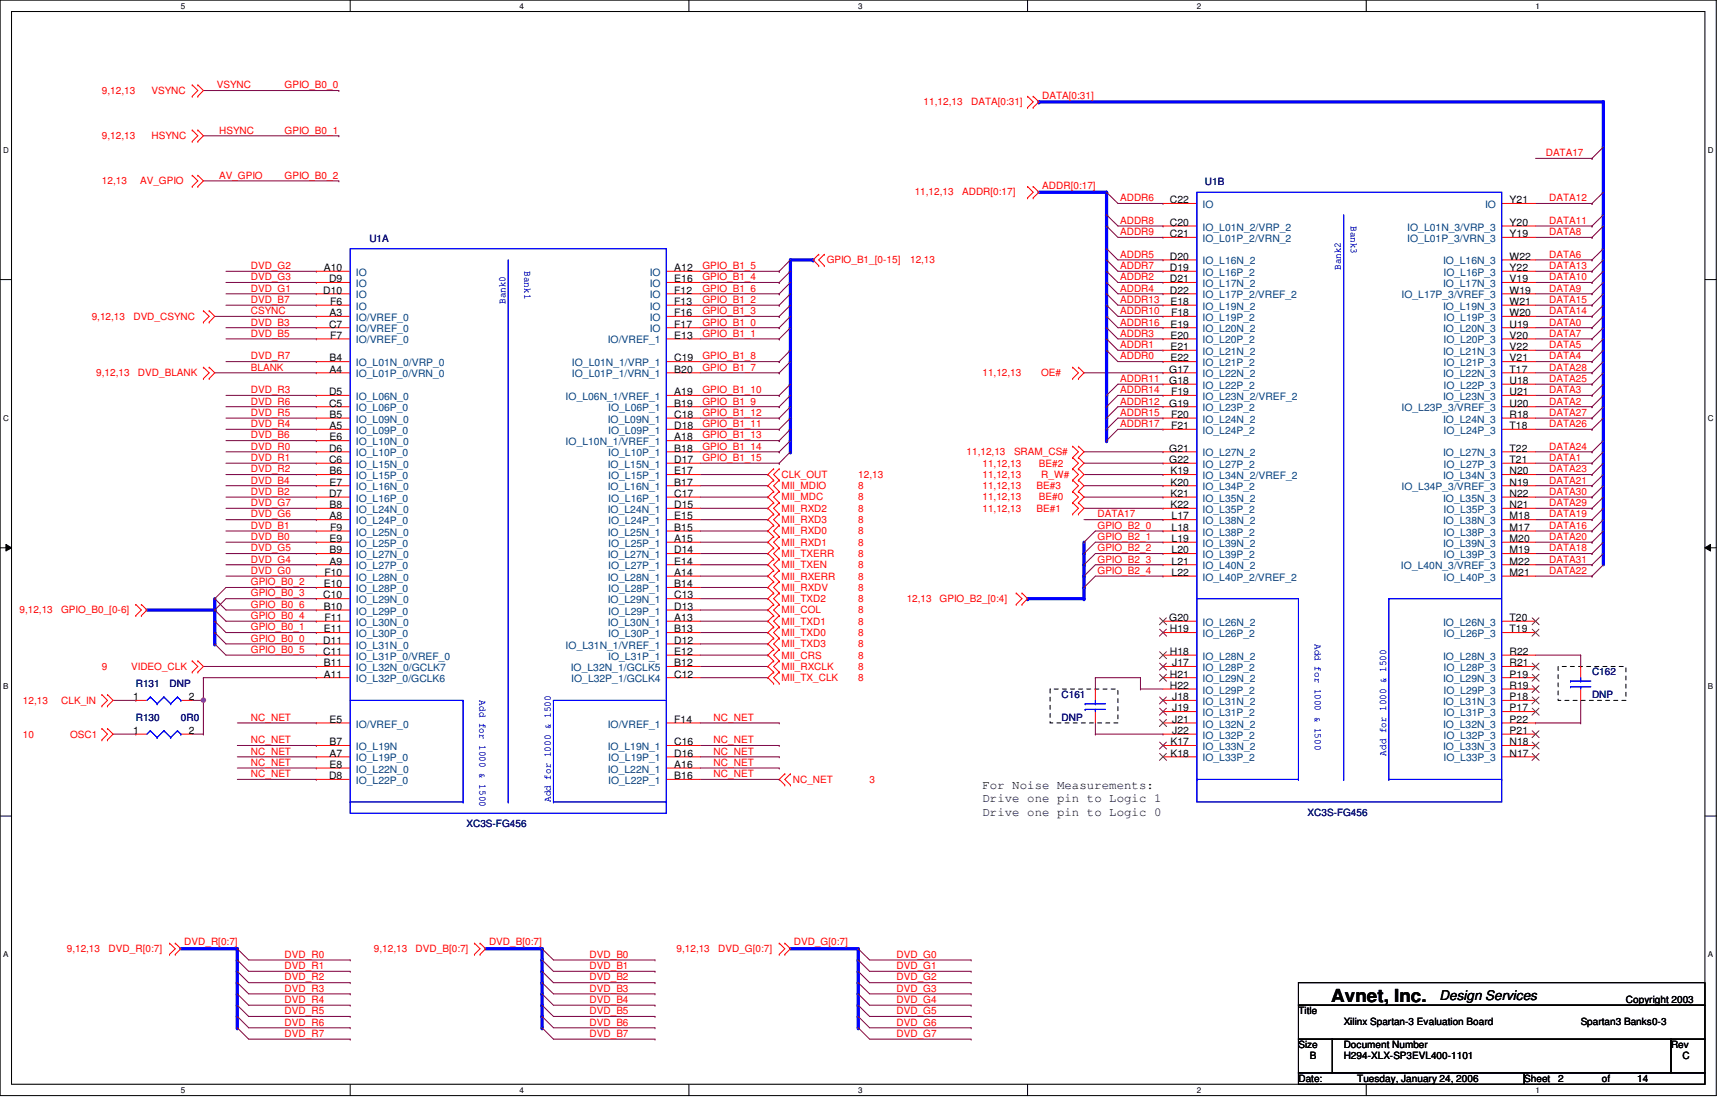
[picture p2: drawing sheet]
<svg xmlns="http://www.w3.org/2000/svg" width="432mm" height="279mm" viewBox="0 0 432 279" stroke-linecap="round" stroke-linejoin="round" font-family="sans-serif">
<defs><g id="words">
<text font-size="4.5" x="332.5" y="250.1">Avnet, Inc.</text>
<text font-size="3.3" x="359.5" y="249.8">Design Services</text>
<g font-size="3.1">
<text x="245.4" y="197.1">For Noise Measurements:</text>
<text x="245.4" y="200.4">Drive one pin to Logic 1</text>
<text x="245.4" y="203.7">Drive one pin to Logic 0</text>
</g>
<g font-size="2.5" fill="#f00">
<text x="25.4" y="23.5">9,12,13</text>
<text x="37.8" y="23.5">VSYNC</text>
<text x="54.2" y="22.1">VSYNC</text>
<text x="71.1" y="22.1">GPIO_B0_0</text>
<text x="230.7" y="26.3">11,12,13</text>
<text x="242.5" y="26.3">DATA[0:31]</text>
<text x="260.3" y="24.6">DATA[0:31]</text>
<text x="25.4" y="34.7">9,12,13</text>
<text x="37.8" y="34.7">HSYNC</text>
<text x="54.7" y="33.4">HSYNC</text>
<text x="71.1" y="33.4">GPIO_B0_1</text>
<text x="386" y="39">DATA17</text>
<text x="25.4" y="46">12,13</text>
<text x="35" y="46">AV_GPIO</text>
<text x="54.7" y="44.6">AV_GPIO</text>
<text x="71.1" y="44.6">GPIO_B0_2</text>
<text x="260.3" y="47.2">ADDR[0:17]</text>
<text x="228.4" y="48.8">11,12,13</text>
<text x="240.3" y="48.8">ADDR[0:17]</text>
<text x="279.7" y="50.2">ADDR6</text>
<text x="386.9" y="50.2">DATA12</text>
<text x="279.7" y="55.9">ADDR8</text>
<text x="279.7" y="58.7">ADDR9</text>
<text x="386.9" y="58.7">DATA8</text>
<text x="386.9" y="55.9">DATA11</text>
<text x="206.5" y="65.7">GPIO_B1_[0-15]</text>
<text x="227.3" y="65.7">12,13</text>
<text x="279.7" y="64.3">ADDR5</text>
<text x="386.9" y="64.3">DATA6</text>
<text x="62.7" y="70">DVD_G3</text>
<text x="62.7" y="67.2">DVD_G2</text>
<text x="175.4" y="67.2">GPIO_B1_5</text>
<text x="175.4" y="70">GPIO_B1_4</text>
<text x="279.7" y="70">ADDR2</text>
<text x="279.7" y="67.2">ADDR7</text>
<text x="386.9" y="67.2">DATA13</text>
<text x="386.9" y="70">DATA10</text>
<text x="62.7" y="72.8">DVD_G1</text>
<text x="62.7" y="75.6">DVD_B7</text>
<text x="175.4" y="75.6">GPIO_B1_2</text>
<text x="175.4" y="72.8">GPIO_B1_6</text>
<text x="279.7" y="75.6">ADDR13</text>
<text x="279.7" y="72.8">ADDR4</text>
<text x="386.9" y="75.6">DATA15</text>
<text x="386.9" y="72.8">DATA9</text>
<text x="22.9" y="79.8">9,12,13</text>
<text x="33.3" y="79.8">DVD_CSYNC</text>
<text x="62.7" y="81.3">DVD_B3</text>
<text x="62.7" y="78.4">CSYNC</text>
<text x="175.4" y="81.3">GPIO_B1_0</text>
<text x="175.4" y="78.4">GPIO_B1_3</text>
<text x="279.7" y="78.4">ADDR10</text>
<text x="279.7" y="81.3">ADDR16</text>
<text x="386.9" y="81.3">DATA0</text>
<text x="386.9" y="78.4">DATA14</text>
<text x="62.7" y="89.7">DVD_R7</text>
<text x="62.7" y="84.1">DVD_B5</text>
<text x="175.4" y="89.7">GPIO_B1_8</text>
<text x="175.4" y="84.1">GPIO_B1_1</text>
<text x="279.7" y="84.1">ADDR3</text>
<text x="279.7" y="89.7">ADDR0</text>
<text x="279.7" y="86.9">ADDR1</text>
<text x="386.9" y="84.1">DATA7</text>
<text x="386.9" y="89.7">DATA4</text>
<text x="386.9" y="86.9">DATA5</text>
<text x="24" y="93.9">9,12,13</text>
<text x="34.5" y="93.9">DVD_BLANK</text>
<text x="62.7" y="92.5">BLANK</text>
<text x="175.4" y="92.5">GPIO_B1_7</text>
<text x="245.4" y="93.9">11,12,13</text>
<text x="260" y="93.9">OE#</text>
<text x="279.7" y="95.4">ADDR11</text>
<text x="386.9" y="95.4">DATA25</text>
<text x="386.9" y="92.5">DATA28</text>
<text x="62.7" y="98.2">DVD_R3</text>
<text x="62.7" y="101">DVD_R6</text>
<text x="175.4" y="101">GPIO_B1_9</text>
<text x="175.4" y="98.2">GPIO_B1_10</text>
<text x="279.7" y="101">ADDR12</text>
<text x="279.7" y="98.2">ADDR14</text>
<text x="386.9" y="101">DATA2</text>
<text x="386.9" y="98.2">DATA3</text>
<text x="62.7" y="106.6">DVD_R4</text>
<text x="62.7" y="103.8">DVD_R5</text>
<text x="175.4" y="106.6">GPIO_B1_11</text>
<text x="175.4" y="103.8">GPIO_B1_12</text>
<text x="279.7" y="106.6">ADDR17</text>
<text x="279.7" y="103.8">ADDR15</text>
<text x="386.9" y="103.8">DATA27</text>
<text x="386.9" y="106.6">DATA26</text>
<text x="62.7" y="109.5">DVD_B6</text>
<text x="62.7" y="112.3">DVD_R0</text>
<text x="175.4" y="112.3">GPIO_B1_14</text>
<text x="175.4" y="109.5">GPIO_B1_13</text>
<text x="241.4" y="113.7">11,12,13</text>
<text x="253.2" y="113.7">SRAM_CS#</text>
<text x="386.9" y="112.3">DATA24</text>
<text x="62.7" y="115.1">DVD_R1</text>
<text x="62.7" y="117.9">DVD_R2</text>
<text x="175.4" y="115.1">GPIO_B1_15</text>
<text x="195.2" y="119.3">CLK_OUT</text>
<text x="214.3" y="119.3">12,13</text>
<text x="245.4" y="119.3">11,12,13</text>
<text x="245.4" y="116.5">11,12,13</text>
<text x="259.5" y="116.5">BE#2</text>
<text x="260" y="119.3">R_W#</text>
<text x="386.9" y="115.1">DATA1</text>
<text x="386.9" y="117.9">DATA23</text>
<text x="62.7" y="123.6">DVD_B2</text>
<text x="62.7" y="120.7">DVD_B4</text>
<text x="195.2" y="122.1">MII_MDIO</text>
<text x="195.2" y="125">MII_MDC</text>
<text x="214.3" y="125">8</text>
<text x="214.3" y="122.1">8</text>
<text x="245.4" y="125">11,12,13</text>
<text x="245.4" y="122.1">11,12,13</text>
<text x="258.9" y="122.1">BE#3</text>
<text x="259.5" y="125">BE#0</text>
<text x="386.9" y="120.7">DATA21</text>
<text x="386.9" y="123.6">DATA30</text>
<text x="62.7" y="126.4">DVD_G7</text>
<text x="62.7" y="129.2">DVD_G6</text>
<text x="195.2" y="127.8">MII_RXD2</text>
<text x="195.2" y="130.6">MII_RXD3</text>
<text x="214.3" y="127.8">8</text>
<text x="214.3" y="130.6">8</text>
<text x="245.4" y="127.8">11,12,13</text>
<text x="258.9" y="127.8">BE#1</text>
<text x="274.1" y="129.2">DATA17</text>
<text x="386.9" y="129.2">DATA19</text>
<text x="386.9" y="126.4">DATA29</text>
<text x="62.7" y="137.7">DVD_G5</text>
<text x="62.7" y="134.8">DVD_B0</text>
<text x="62.7" y="132">DVD_B1</text>
<text x="195.2" y="133.4">MII_RXD0</text>
<text x="195.2" y="136.2">MII_RXD1</text>
<text x="214.3" y="133.4">8</text>
<text x="214.3" y="136.2">8</text>
<text x="274.1" y="132">GPIO_B2_0</text>
<text x="274.1" y="137.7">GPIO_B2_2</text>
<text x="274.1" y="134.8">GPIO_B2_1</text>
<text x="386.9" y="132">DATA16</text>
<text x="386.9" y="137.7">DATA18</text>
<text x="386.9" y="134.8">DATA20</text>
<text x="62.7" y="140.5">DVD_G4</text>
<text x="62.7" y="143.3">DVD_G0</text>
<text x="195.2" y="141.9">MII_TXEN</text>
<text x="195.2" y="139.1">MII_TXERR</text>
<text x="214.3" y="139.1">8</text>
<text x="214.3" y="141.9">8</text>
<text x="274.1" y="143.3">GPIO_B2_4</text>
<text x="274.1" y="140.5">GPIO_B2_3</text>
<text x="386.9" y="143.3">DATA22</text>
<text x="386.9" y="140.5">DATA31</text>
<text x="62.7" y="146.1">GPIO_B0_2</text>
<text x="62.7" y="148.9">GPIO_B0_3</text>
<text x="195.2" y="144.7">MII_RXERR</text>
<text x="195.2" y="147.5">MII_RXDV</text>
<text x="214.3" y="144.7">8</text>
<text x="214.3" y="147.5">8</text>
<text x="4.9" y="153.2">9,12,13</text>
<text x="15.3" y="153.2">GPIO_B0_[0-6]</text>
<text x="62.7" y="151.8">GPIO_B0_6</text>
<text x="62.7" y="154.6">GPIO_B0_4</text>
<text x="195.2" y="156">MII_TXD1</text>
<text x="195.2" y="153.2">MII_COL</text>
<text x="195.2" y="150.3">MII_TXD2</text>
<text x="214.3" y="156">8</text>
<text x="214.3" y="153.2">8</text>
<text x="214.3" y="150.3">8</text>
<text x="226.4" y="150.3">12,13</text>
<text x="234.7" y="150.3">GPIO_B2_[0:4]</text>
<text x="62.7" y="160.2">GPIO_B0_0</text>
<text x="62.7" y="157.4">GPIO_B0_1</text>
<text x="195.2" y="161.6">MII_TXD3</text>
<text x="195.2" y="158.8">MII_TXD0</text>
<text x="214.3" y="161.6">8</text>
<text x="214.3" y="158.8">8</text>
<text x="25.4" y="167.3">9</text>
<text x="32.8" y="167.3">VIDEO_CLK</text>
<text x="62.7" y="163">GPIO_B0_5</text>
<text x="195.2" y="164.4">MII_CRS</text>
<text x="195.2" y="167.3">MII_RXCLK</text>
<text x="214.3" y="164.4">8</text>
<text x="214.3" y="167.3">8</text>
<text x="195.2" y="170.1">MII_TX_CLK</text>
<text x="214.3" y="170.1">8</text>
<text x="5.7" y="175.7">12,13</text>
<text x="15.3" y="175.7">CLK_IN</text>
<text x="62.7" y="180">NC_NET</text>
<text x="178.2" y="180">NC_NET</text>
<text x="5.7" y="184.1">10</text>
<text x="17.5" y="184.1">OSC1</text>
<text x="62.7" y="185.6">NC_NET</text>
<text x="178.2" y="185.6">NC_NET</text>
<text x="62.7" y="188.4">NC_NET</text>
<text x="62.7" y="191.2">NC_NET</text>
<text x="178.2" y="191.2">NC_NET</text>
<text x="178.2" y="188.4">NC_NET</text>
<text x="62.7" y="194.1">NC_NET</text>
<text x="178.2" y="194.1">NC_NET</text>
<text x="198" y="195.5">NC_NET</text>
<text x="217.2" y="195.5">3</text>
<text x="16.7" y="237.7">9,12,13</text>
<text x="27.1" y="237.7">DVD_R[0:7]</text>
<text x="46" y="236.1">DVD_R[0:7]</text>
<text x="71.1" y="239.1">DVD_R0</text>
<text x="93.4" y="237.7">9,12,13</text>
<text x="103.8" y="237.7">DVD_B[0:7]</text>
<text x="122.1" y="236.1">DVD_B[0:7]</text>
<text x="147.2" y="239.1">DVD_B0</text>
<text x="169" y="237.7">9,12,13</text>
<text x="179.4" y="237.7">DVD_G[0:7]</text>
<text x="198.2" y="236.1">DVD_G[0:7]</text>
<text x="223.9" y="239.1">DVD_G0</text>
<text x="71.1" y="242">DVD_R1</text>
<text x="71.1" y="244.8">DVD_R2</text>
<text x="147.2" y="242">DVD_B1</text>
<text x="147.2" y="244.8">DVD_B2</text>
<text x="223.9" y="244.8">DVD_G2</text>
<text x="223.9" y="242">DVD_G1</text>
<text x="71.1" y="250.4">DVD_R4</text>
<text x="71.1" y="247.6">DVD_R3</text>
<text x="147.2" y="250.4">DVD_B4</text>
<text x="147.2" y="247.6">DVD_B3</text>
<text x="223.9" y="250.4">DVD_G4</text>
<text x="223.9" y="247.6">DVD_G3</text>
<text x="71.1" y="253.2">DVD_R5</text>
<text x="71.1" y="256.1">DVD_R6</text>
<text x="147.2" y="256.1">DVD_B6</text>
<text x="147.2" y="253.2">DVD_B5</text>
<text x="223.9" y="253.2">DVD_G5</text>
<text x="223.9" y="256.1">DVD_G6</text>
<text x="71.1" y="258.9">DVD_R7</text>
<text x="147.2" y="258.9">DVD_B7</text>
<text x="223.9" y="258.9">DVD_G7</text>
</g>
<g font-size="2.5" fill="#000080">
<text x="300.9" y="46.3">U1B</text>
<text x="92.2" y="60.4">U1A</text>
<text x="33.9" y="171.4">R131</text>
<text x="42.3" y="171.4">DNP</text>
<text x="397.6" y="168.7">C162</text>
<text x="33.9" y="179.9">R130</text>
<text x="45.2" y="179.9">0R0</text>
<text x="265.1" y="174.3">C161</text>
<text x="265.1" y="179.9">DNP</text>
<text x="397.6" y="174.3">DNP</text>
<text x="326.6" y="203.6">XC3S-FG456</text>
<text x="116.5" y="206.4">XC3S-FG456</text>
</g>
<g font-size="2.5">
<text x="292.2" y="50.8">C22</text>
<text x="377" y="50.8">Y21</text>
<text x="292.2" y="56.4">C20</text>
<text x="292.2" y="59.2">C21</text>
<text x="377" y="56.4">Y20</text>
<text x="377" y="59.2">Y19</text>
<text x="292.2" y="64.9">D20</text>
<text x="377" y="64.9">W22</text>
<text x="80.9" y="67.7">A10</text>
<text x="82.2" y="70.5">D9</text>
<text x="168.4" y="67.7">A12</text>
<text x="168.4" y="70.5">E16</text>
<text x="292.2" y="67.7">D19</text>
<text x="292.2" y="70.5">D21</text>
<text x="377" y="67.7">Y22</text>
<text x="377" y="70.5">V19</text>
<text x="80.7" y="73.3">D10</text>
<text x="82.5" y="76.2">F6</text>
<text x="168.4" y="73.3">F12</text>
<text x="168.4" y="76.2">F13</text>
<text x="292.2" y="73.3">D22</text>
<text x="292.3" y="76.2">E18</text>
<text x="377" y="73.3">W19</text>
<text x="377" y="76.2">W21</text>
<text x="82.2" y="81.8">C7</text>
<text x="82.3" y="79">A3</text>
<text x="168.4" y="79">F16</text>
<text x="168.4" y="81.8">F17</text>
<text x="292.3" y="81.8">E19</text>
<text x="292.5" y="79">F18</text>
<text x="377" y="79">W20</text>
<text x="377" y="81.8">U19</text>
<text x="82.5" y="84.6">F7</text>
<text x="168.4" y="84.6">E13</text>
<text x="292.3" y="84.6">E20</text>
<text x="292.3" y="87.4">E21</text>
<text x="377" y="84.6">V20</text>
<text x="377" y="87.4">V22</text>
<text x="82.3" y="90.3">B4</text>
<text x="82.3" y="93">A4</text>
<text x="168.4" y="90.3">C19</text>
<text x="168.4" y="93">B20</text>
<text x="292" y="93">G17</text>
<text x="292" y="95.9">G18</text>
<text x="292.3" y="90.3">E22</text>
<text x="377" y="90.3">V21</text>
<text x="377" y="93">T17</text>
<text x="377" y="95.9">U18</text>
<text x="82.2" y="98.7">D5</text>
<text x="82.2" y="101.5">C5</text>
<text x="168.4" y="98.7">A19</text>
<text x="168.4" y="101.5">B19</text>
<text x="292" y="101.5">G19</text>
<text x="292.5" y="98.7">F19</text>
<text x="377" y="98.7">U21</text>
<text x="377" y="101.5">U20</text>
<text x="82.3" y="104.4">B5</text>
<text x="82.3" y="107.1">A5</text>
<text x="168.4" y="104.4">C18</text>
<text x="168.4" y="107.1">D18</text>
<text x="292.5" y="104.4">F20</text>
<text x="292.5" y="107.1">F21</text>
<text x="377" y="104.4">R18</text>
<text x="377" y="107.1">T18</text>
<text x="82.2" y="112.8">D6</text>
<text x="82.3" y="110">E6</text>
<text x="168.4" y="110">A18</text>
<text x="168.4" y="112.8">B18</text>
<text x="292" y="112.8">G21</text>
<text x="377" y="112.8">T22</text>
<text x="82.2" y="115.6">C6</text>
<text x="82.3" y="118.4">B6</text>
<text x="168.4" y="115.6">D17</text>
<text x="168.4" y="118.4">E17</text>
<text x="292" y="115.6">G22</text>
<text x="292.3" y="118.4">K19</text>
<text x="377" y="115.6">T21</text>
<text x="377" y="118.4">N20</text>
<text x="82.2" y="124.1">D7</text>
<text x="82.3" y="121.2">E7</text>
<text x="168.4" y="121.2">B17</text>
<text x="168.4" y="124.1">C17</text>
<text x="292.3" y="121.2">K20</text>
<text x="292.3" y="124.1">K21</text>
<text x="377" y="121.2">N19</text>
<text x="377" y="124.1">N22</text>
<text x="82.3" y="126.9">B8</text>
<text x="82.3" y="129.7">A8</text>
<text x="168.4" y="126.9">D15</text>
<text x="168.4" y="129.7">E15</text>
<text x="292.3" y="126.9">K22</text>
<text x="292.6" y="129.7">L17</text>
<text x="377" y="126.9">N21</text>
<text x="377" y="129.7">M18</text>
<text x="82.3" y="135.3">E9</text>
<text x="82.5" y="132.5">F9</text>
<text x="168.4" y="132.5">B15</text>
<text x="168.4" y="135.3">A15</text>
<text x="292.6" y="132.5">L18</text>
<text x="292.6" y="135.3">L19</text>
<text x="377" y="132.5">M17</text>
<text x="377" y="135.3">M20</text>
<text x="81" y="143.8">F10</text>
<text x="82.3" y="138.2">B9</text>
<text x="82.3" y="141">A9</text>
<text x="168.4" y="138.2">D14</text>
<text x="168.4" y="141">E14</text>
<text x="168.4" y="143.8">A14</text>
<text x="292.6" y="138.2">L20</text>
<text x="292.6" y="141">L21</text>
<text x="292.6" y="143.8">L22</text>
<text x="377" y="138.2">M19</text>
<text x="377" y="141">M22</text>
<text x="377" y="143.8">M21</text>
<text x="80.7" y="149.4">C10</text>
<text x="80.9" y="146.6">E10</text>
<text x="168.4" y="146.6">B14</text>
<text x="168.4" y="149.4">C13</text>
<text x="80.9" y="152.3">B10</text>
<text x="81" y="155.1">F11</text>
<text x="168.4" y="152.3">D13</text>
<text x="168.4" y="155.1">A13</text>
<text x="292" y="155.1">G20</text>
<text x="377" y="155.1">T20</text>
<text x="80.7" y="160.7">D11</text>
<text x="80.9" y="157.9">E11</text>
<text x="168.4" y="157.9">B13</text>
<text x="168.4" y="160.7">D12</text>
<text x="292.2" y="157.9">H19</text>
<text x="377" y="157.9">T19</text>
<text x="80.7" y="163.5">C11</text>
<text x="80.9" y="166.4">B11</text>
<text x="168.4" y="163.5">E12</text>
<text x="168.4" y="166.4">B12</text>
<text x="292.2" y="163.5">H18</text>
<text x="292.7" y="166.4">J17</text>
<text x="377" y="163.5">R22</text>
<text x="377" y="166.4">R21</text>
<text x="80.9" y="169.2">A11</text>
<text x="168.4" y="169.2">C12</text>
<text x="292.2" y="169.2">H21</text>
<text x="292.2" y="172">H22</text>
<text x="377" y="169.2">P19</text>
<text x="377" y="172">R19</text>
<text x="33.3" y="174.8">1</text>
<text x="47.2" y="174.8">2</text>
<text x="292.7" y="174.8">J18</text>
<text x="292.7" y="177.6">J19</text>
<text x="377" y="174.8">P18</text>
<text x="377" y="177.6">P17</text>
<text x="33.3" y="183.3">1</text>
<text x="47.2" y="183.3">2</text>
<text x="82.3" y="180.5">E5</text>
<text x="168.4" y="180.5">F14</text>
<text x="292.7" y="180.5">J21</text>
<text x="292.7" y="183.3">J22</text>
<text x="377" y="180.5">P22</text>
<text x="377" y="183.3">P21</text>
<text x="82.3" y="186.1">B7</text>
<text x="82.3" y="188.9">A7</text>
<text x="82.3" y="191.7">E8</text>
<text x="168.4" y="186.1">C16</text>
<text x="168.4" y="188.9">D16</text>
<text x="168.4" y="191.7">A16</text>
<text x="292.3" y="186.1">K17</text>
<text x="292.3" y="188.9">K18</text>
<text x="377" y="186.1">N18</text>
<text x="377" y="188.9">N17</text>
<text x="82.2" y="194.6">D8</text>
<text x="168.4" y="194.6">B16</text>
<text x="406.1" y="250.4">Copyright 2003</text>
<text x="324.3" y="253.2">Title</text>
<text x="335.6" y="256">Xilinx Spartan-3 Evaluation Board</text>
<text x="394.8" y="256">Spartan3 Banks0-3</text>
<text x="324.3" y="261.7">Size</text>
<text x="335.6" y="261.7">Document Number</text>
<text x="417.3" y="261.7">Rev</text>
<text x="327.1" y="264.5">B</text>
<text x="335.6" y="264.5">H294-XLX-SP3EVL400-1101</text>
<text x="420.2" y="264.5">C</text>
<text x="324.3" y="270.1">Date:</text>
<text x="339" y="270.1">Tuesday, January 24, 2006</text>
<text x="380.7" y="270.1">Sheet</text>
<text x="389.1" y="270.1">2</text>
<text x="400" y="270.1">of</text>
<text x="408.9" y="270.1">14</text>
</g>
<g font-size="2.5" fill="#004080">
<text x="300.3" y="51.9">IO</text>
<text x="370.9" y="51.9">IO</text>
<text x="300.3" y="57.6">IO_L01N_2/VRP_2</text>
<text x="351.5" y="57.6">IO_L01N_3/VRP_3</text>
<text x="300.3" y="60.4">IO_L01P_2/VRN_2</text>
<text x="351.5" y="60.4">IO_L01P_3/VRN_3</text>
<text x="88.9" y="68.9">IO</text>
<text x="88.9" y="71.7">IO</text>
<text x="162.3" y="68.9">IO</text>
<text x="162.3" y="71.7">IO</text>
<text x="300.3" y="66">IO_L16N_2</text>
<text x="300.3" y="68.9">IO_L16P_2</text>
<text x="300.3" y="71.7">IO_L17N_2</text>
<text x="360.4" y="66">IO_L16N_3</text>
<text x="360.4" y="71.7">IO_L17N_3</text>
<text x="360.5" y="68.9">IO_L16P_3</text>
<text x="88.9" y="74.5">IO</text>
<text x="88.9" y="77.3">IO</text>
<text x="162.3" y="74.5">IO</text>
<text x="162.3" y="77.3">IO</text>
<text x="300.3" y="74.5">IO_L17P_2/VREF_2</text>
<text x="300.3" y="77.3">IO_L19N_2</text>
<text x="350" y="74.5">IO_L17P_3/VREF_3</text>
<text x="360.4" y="77.3">IO_L19N_3</text>
<text x="88.9" y="80.1">IO/VREF_0</text>
<text x="88.9" y="83">IO/VREF_0</text>
<text x="162.3" y="80.1">IO</text>
<text x="162.3" y="83">IO</text>
<text x="300.3" y="80.1">IO_L19P_2</text>
<text x="300.3" y="83">IO_L20N_2</text>
<text x="360.4" y="83">IO_L20N_3</text>
<text x="360.5" y="80.1">IO_L19P_3</text>
<text x="88.9" y="85.8">IO/VREF_0</text>
<text x="151.8" y="85.8">IO/VREF_1</text>
<text x="300.3" y="85.8">IO_L20P_2</text>
<text x="300.3" y="88.6">IO_L21N_2</text>
<text x="360.4" y="88.6">IO_L21N_3</text>
<text x="360.5" y="85.8">IO_L20P_3</text>
<text x="88.9" y="91.4">IO_L01N_0/VRP_0</text>
<text x="88.9" y="94.2">IO_L01P_0/VRN_0</text>
<text x="142.8" y="91.4">IO_L01N_1/VRP_1</text>
<text x="142.8" y="94.2">IO_L01P_1/VRN_1</text>
<text x="300.3" y="91.4">IO_L21P_2</text>
<text x="300.3" y="94.2">IO_L22N_2</text>
<text x="360.4" y="94.2">IO_L22N_3</text>
<text x="360.5" y="91.4">IO_L21P_3</text>
<text x="88.9" y="99.9">IO_L06N_0</text>
<text x="141.3" y="99.9">IO_L06N_1/VREF_1</text>
<text x="300.3" y="97.1">IO_L22P_2</text>
<text x="300.3" y="99.9">IO_L23N_2/VREF_2</text>
<text x="360.4" y="99.9">IO_L23N_3</text>
<text x="360.5" y="97.1">IO_L22P_3</text>
<text x="88.9" y="102.7">IO_L06P_0</text>
<text x="88.9" y="105.5">IO_L09N_0</text>
<text x="151.8" y="105.5">IO_L09N_1</text>
<text x="151.9" y="102.7">IO_L06P_1</text>
<text x="300.3" y="102.7">IO_L23P_2</text>
<text x="300.3" y="105.5">IO_L24N_2</text>
<text x="350" y="102.7">IO_L23P_3/VREF_3</text>
<text x="360.4" y="105.5">IO_L24N_3</text>
<text x="88.9" y="108.3">IO_L09P_0</text>
<text x="88.9" y="111.2">IO_L10N_0</text>
<text x="88.9" y="114">IO_L10P_0</text>
<text x="141.3" y="111.2">IO_L10N_1/VREF_1</text>
<text x="151.9" y="108.3">IO_L09P_1</text>
<text x="151.9" y="114">IO_L10P_1</text>
<text x="300.3" y="108.3">IO_L24P_2</text>
<text x="300.3" y="114">IO_L27N_2</text>
<text x="360.4" y="114">IO_L27N_3</text>
<text x="360.5" y="108.3">IO_L24P_3</text>
<text x="88.9" y="116.8">IO_L15N_0</text>
<text x="88.9" y="119.6">IO_L15P_0</text>
<text x="151.8" y="116.8">IO_L15N_1</text>
<text x="151.9" y="119.6">IO_L15P_1</text>
<text x="300.3" y="116.8">IO_L27P_2</text>
<text x="300.3" y="119.6">IO_L34N_2/VREF_2</text>
<text x="360.4" y="119.6">IO_L34N_3</text>
<text x="360.5" y="116.8">IO_L27P_3</text>
<text x="88.9" y="122.4">IO_L16N_0</text>
<text x="88.9" y="125.3">IO_L16P_0</text>
<text x="151.8" y="122.4">IO_L16N_1</text>
<text x="151.9" y="125.3">IO_L16P_1</text>
<text x="300.3" y="122.4">IO_L34P_2</text>
<text x="300.3" y="125.3">IO_L35N_2</text>
<text x="350" y="122.4">IO_L34P_3/VREF_3</text>
<text x="360.4" y="125.3">IO_L35N_3</text>
<text x="88.9" y="128.1">IO_L24N_0</text>
<text x="88.9" y="130.9">IO_L24P_0</text>
<text x="151.8" y="128.1">IO_L24N_1</text>
<text x="151.9" y="130.9">IO_L24P_1</text>
<text x="300.3" y="128.1">IO_L35P_2</text>
<text x="300.3" y="130.9">IO_L38N_2</text>
<text x="360.4" y="130.9">IO_L38N_3</text>
<text x="360.5" y="128.1">IO_L35P_3</text>
<text x="88.9" y="133.7">IO_L25N_0</text>
<text x="88.9" y="136.5">IO_L25P_0</text>
<text x="151.8" y="133.7">IO_L25N_1</text>
<text x="151.9" y="136.5">IO_L25P_1</text>
<text x="300.3" y="133.7">IO_L38P_2</text>
<text x="300.3" y="136.5">IO_L39N_2</text>
<text x="360.4" y="136.5">IO_L39N_3</text>
<text x="360.5" y="133.7">IO_L38P_3</text>
<text x="88.9" y="139.4">IO_L27N_0</text>
<text x="88.9" y="142.2">IO_L27P_0</text>
<text x="151.8" y="139.4">IO_L27N_1</text>
<text x="151.9" y="142.2">IO_L27P_1</text>
<text x="300.3" y="139.4">IO_L39P_2</text>
<text x="300.3" y="142.2">IO_L40N_2</text>
<text x="349.9" y="142.2">IO_L40N_3/VREF_3</text>
<text x="360.5" y="139.4">IO_L39P_3</text>
<text x="88.9" y="145">IO_L28N_0</text>
<text x="88.9" y="147.8">IO_L28P_0</text>
<text x="151.8" y="145">IO_L28N_1</text>
<text x="151.9" y="147.8">IO_L28P_1</text>
<text x="300.3" y="145">IO_L40P_2/VREF_2</text>
<text x="360.5" y="145">IO_L40P_3</text>
<text x="88.9" y="150.6">IO_L29N_0</text>
<text x="88.9" y="153.5">IO_L29P_0</text>
<text x="151.8" y="150.6">IO_L29N_1</text>
<text x="151.9" y="153.5">IO_L29P_1</text>
<text x="88.9" y="156.3">IO_L30N_0</text>
<text x="88.9" y="159.1">IO_L30P_0</text>
<text x="88.9" y="161.9">IO_L31N_0</text>
<text x="141.3" y="161.9">IO_L31N_1/VREF_1</text>
<text x="151.8" y="156.3">IO_L30N_1</text>
<text x="151.9" y="159.1">IO_L30P_1</text>
<text x="300.3" y="156.3">IO_L26N_2</text>
<text x="300.3" y="159.1">IO_L26P_2</text>
<text x="360.4" y="156.3">IO_L26N_3</text>
<text x="360.5" y="159.1">IO_L26P_3</text>
<text x="88.9" y="164.7">IO_L31P_0/VREF_0</text>
<text x="88.9" y="167.6">IO_L32N_0/GCLK7</text>
<text x="142.5" y="167.6">IO_L32N_1/GCLK5</text>
<text x="151.9" y="164.7">IO_L31P_1</text>
<text x="300.3" y="164.7">IO_L28N_2</text>
<text x="300.3" y="167.6">IO_L28P_2</text>
<text x="360.4" y="164.7">IO_L28N_3</text>
<text x="360.5" y="167.6">IO_L28P_3</text>
<text x="88.9" y="170.3">IO_L32P_0/GCLK6</text>
<text x="142.7" y="170.3">IO_L32P_1/GCLK4</text>
<text x="300.3" y="170.3">IO_L29N_2</text>
<text x="300.3" y="173.2">IO_L29P_2</text>
<text x="360.4" y="170.3">IO_L29N_3</text>
<text x="360.5" y="173.2">IO_L29P_3</text>
<text x="300.3" y="176">IO_L31N_2</text>
<text x="300.3" y="178.8">IO_L31P_2</text>
<text x="360.4" y="176">IO_L31N_3</text>
<text x="360.5" y="178.8">IO_L31P_3</text>
<text x="88.9" y="181.7">IO/VREF_0</text>
<text x="151.8" y="181.7">IO/VREF_1</text>
<text x="300.3" y="181.7">IO_L32N_2</text>
<text x="300.3" y="184.4">IO_L32P_2</text>
<text x="360.4" y="181.7">IO_L32N_3</text>
<text x="360.5" y="184.4">IO_L32P_3</text>
<text x="88.9" y="187.3">IO_L19N</text>
<text x="88.9" y="190.1">IO_L19P_0</text>
<text x="151.8" y="187.3">IO_L19N_1</text>
<text x="151.9" y="190.1">IO_L19P_1</text>
<text x="300.3" y="187.3">IO_L33N_2</text>
<text x="300.3" y="190.1">IO_L33P_2</text>
<text x="360.4" y="187.3">IO_L33N_3</text>
<text x="360.5" y="190.1">IO_L33P_3</text>
<text x="88.9" y="192.9">IO_L22N_0</text>
<text x="88.9" y="195.7">IO_L22P_0</text>
<text x="151.8" y="192.9">IO_L22N_1</text>
<text x="151.9" y="195.7">IO_L22P_1</text>
</g>
<g font-size="2.5" fill="#00f">
<text x="337.4" y="56.4" transform="rotate(90 337.4 56.4)">Bank3</text>
<text x="131" y="67.7" transform="rotate(90 131 67.7)">Bank1</text>
<text x="334.9" y="67.4" transform="rotate(-90 334.9 67.4)">Bank2</text>
<text x="126.3" y="75.9" transform="rotate(-90 126.3 75.9)">Bank0</text>
<text x="328.3" y="160.8" transform="rotate(90 328.3 160.8)">Add for 1000 &amp; 1500</text>
<text x="119.7" y="174.9" transform="rotate(90 119.7 174.9)">Add for 1000 &amp; 1500</text>
<text x="346.2" y="188.7" transform="rotate(-90 346.2 188.7)">Add for 1000 &amp; 1500</text>
<text x="137.5" y="200.2" transform="rotate(-90 137.5 200.2)">Add for 1000 &amp; 1500</text>
</g>
<g font-size="2">
<text x="45.2" y="2.2">5</text>
<text x="129.8" y="2.2">4</text>
<text x="214.3" y="2.2">3</text>
<text x="298.9" y="2.2">2</text>
<text x="383.5" y="2.2">1</text>
<text x=".8" y="38.1">D</text>
<text x="426.5" y="38.1">D</text>
<text x=".8" y="105.1">C</text>
<text x="426.5" y="105.1">C</text>
<text x=".8" y="172">B</text>
<text x="426.5" y="172">B</text>
<text x=".8" y="239">A</text>
<text x="426.5" y="239">A</text>
<text x="45.2" y="272.9">5</text>
<text x="129.8" y="272.9">4</text>
<text x="214.3" y="272.9">3</text>
<text x="298.9" y="272.9">2</text>
<text x="383.5" y="272.9">1</text>
</g>
</g></defs>
<path d="M0 0h428.6v273.6h-428.6zM2.9 2.9h422.9v267.8h-422.9z" fill="none" stroke="#000" stroke-width=".25"/>
<g fill="#fff">
<path d="M45.2 .4h1.1v2.2h-1.1z"/>
<path d="M45.2 271.1h1.1v2.2h-1.1z"/>
</g>
<path d="M87.5 0v2.9M87.5 270.7v2.9" fill="none" stroke="#000" stroke-width=".25"/>
<g fill="#fff">
<path d="M129.8 .4h1.1v2.2h-1.1z"/>
<path d="M129.8 271.1h1.1v2.2h-1.1z"/>
</g>
<path d="M172 0v2.9M172 270.7v2.9" fill="none" stroke="#000" stroke-width=".25"/>
<g fill="#fff">
<path d="M214.3 .4h1.1v2.2h-1.1z"/>
<path d="M214.3 271.1h1.1v2.2h-1.1z"/>
</g>
<path d="M256.6 0v2.9M256.6 270.7v2.9" fill="none" stroke="#000" stroke-width=".25"/>
<g fill="#fff">
<path d="M298.9 .4h1.1v2.2h-1.1z"/>
<path d="M298.9 271.1h1.1v2.2h-1.1z"/>
</g>
<path d="M341.2 0v2.9M341.2 270.7v2.9" fill="none" stroke="#000" stroke-width=".25"/>
<g fill="#fff">
<path d="M383.5 .4h1.1v2.2h-1.1z"/>
<path d="M383.5 271.1h1.1v2.2h-1.1z"/>
<path d="M.8 36.3h1.4v2.3h-1.4z"/>
<path d="M426.5 36.3h1.4v2.3h-1.4z"/>
<path d="M.8 103.3h1.4v2.2h-1.4z"/>
<path d="M426.5 103.3h1.4v2.2h-1.4z"/>
</g>
<path d="M0 69.8h2.9M425.8 69.8h2.8" fill="none" stroke="#000" stroke-width=".25"/>
<g fill="#fff">
<path d="M.8 170.2h1.3v2.3h-1.3z"/>
<path d="M426.5 170.2h1.3v2.3h-1.3z"/>
</g>
<path d="M0 136.8h2.9M1.5 135.9l1.4 .9-1.4 .8zM425.8 136.8l1.4-.9v1.7zM425.8 136.8h2.8" fill="none" stroke="#000" stroke-width=".25"/>
<path d="M1.5 135.9l1.4 .9-1.4 .8zM425.8 136.8l1.4-.9v1.7z" fill="#000"/>
<g fill="#fff">
<path d="M.8 237.2h1.3v2.2h-1.3z"/>
<path d="M426.5 237.2h1.3v2.2h-1.3z"/>
</g>
<path d="M0 203.8h2.9M425.8 203.8h2.8" fill="none" stroke="#000" stroke-width=".25"/>
<g fill="none" stroke="#800040" stroke-width=".25">
<path d="M174.9 67.7h19.7M174.9 70.5h19.7M174.9 76.2h19.7M174.9 73.4h19.7M174.9 79h19.7M194.6 67.7h.1M194.6 70.5h.1M194.6 76.2h.1M194.6 73.4h.1M194.6 79h.1M174.9 90.3h19.7M174.9 93.1h19.7"/>
<path d="M174.9 81.8h19.7M174.9 84.6h19.7M174.9 98.7h19.7M194.6 90.3h.1M194.6 93.1h.1M194.6 81.8h.1M194.6 84.6h.1M194.6 98.7h.1M270.7 93.1h19.7M290.4 93.1h.1M383.5 93.1h14.1M383.5 95.9h14.1"/>
<path d="M397.6 95.9h.1M397.6 93.1h.1M174.9 115.7h19.7M174.9 112.8h19.7M174.9 118.5h16.9M174.9 110h19.7M174.9 107.2h19.7M174.9 104.4h19.7M174.9 101.6h19.7M191.8 118.5h.1M194.6 115.7h.1M194.6 112.8h.1"/>
<path d="M194.6 110h.1M194.6 107.2h.1M194.6 104.4h.1M194.6 101.6h.1M270.7 115.7h19.7M270.7 112.8h19.7M270.7 118.5h19.7M290.4 118.5h.1M290.4 115.7h.1M290.4 112.8h.1M174.9 126.9h16.9M174.9 124.1h16.9"/>
<path d="M174.9 129.8h16.9M174.9 121.3h16.9M174.9 138.2h16.9M174.9 132.6h16.9M174.9 135.4h16.9M191.8 126.9h.1M191.8 124.1h.1M191.8 129.8h.1M191.8 121.3h.1M191.8 138.2h.1M191.8 132.6h.1M191.8 135.4h.1"/>
<path d="M270.7 126.9h19.7M270.7 124.1h19.7M270.7 129.8h19.7M270.7 121.3h19.7M273.6 138.2h16.8M273.6 132.6h16.8M273.6 135.4h16.8M290.4 129.8h.1M290.4 126.9h.1M290.4 132.6h.1M290.4 124.1h.1M290.4 121.3h.1"/>
<path d="M290.4 138.2h.1M290.4 135.4h.1M174.9 146.7h16.9M174.9 155.1h16.9M174.9 149.5h16.9M174.9 157.9h16.9M174.9 141h16.9M174.9 143.8h16.9M174.9 152.3h16.9M191.8 146.7h.1M191.8 155.1h.1M191.8 149.5h.1"/>
<path d="M191.8 157.9h.1M191.8 141h.1M191.8 143.8h.1M191.8 152.3h.1M273.6 141h16.8M273.6 143.8h16.8M290.4 143.8h.1M290.4 141h.1M50.8 169.2h28.2M79 169.2h.1M174.9 169.2h16.9M174.9 166.4h16.9"/>
<path d="M174.9 163.6h16.9M174.9 160.8h16.9M191.8 169.2h.1M191.8 166.4h.1M191.8 163.6h.1M191.8 160.8h.1"/>
</g>
<path d="M270.7 135.4v2.8" fill="none" stroke="#00f" stroke-width=".8"/>
<circle cx="270.7" cy="138.2" r=".4" fill="#00f"/>
<path d="M270.7 138.2v2.8" fill="none" stroke="#00f" stroke-width=".8"/>
<circle cx="270.7" cy="141" r=".4" fill="#00f"/>
<path d="M270.7 143.8v2.9" fill="none" stroke="#00f" stroke-width=".8"/>
<circle cx="270.7" cy="146.7" r=".4" fill="#00f"/>
<path d="M270.7 146.7v2.8" fill="none" stroke="#00f" stroke-width=".8"/>
<circle cx="270.7" cy="149.5" r=".4" fill="#00f"/>
<path d="M270.7 141v2.8" fill="none" stroke="#00f" stroke-width=".8"/>
<circle cx="270.7" cy="143.8" r=".4" fill="#00f"/>
<path d="M256.6 149.5h14.1" fill="none" stroke="#00f" stroke-width=".8"/>
<circle cx="256.6" cy="149.5" r=".4" fill="#00f"/>
<path d="M197.4 110v2.8" fill="none" stroke="#00f" stroke-width=".8"/>
<circle cx="197.4" cy="112.8" r=".4" fill="#00f"/>
<path d="M197.4 64.9h5.7" fill="none" stroke="#00f" stroke-width=".8"/>
<circle cx="203.1" cy="64.9" r=".4" fill="#00f"/>
<path d="M197.4 107.2v2.8" fill="none" stroke="#00f" stroke-width=".8"/>
<circle cx="197.4" cy="110" r=".4" fill="#00f"/>
<path d="M197.4 104.4v2.8" fill="none" stroke="#00f" stroke-width=".8"/>
<circle cx="197.4" cy="107.2" r=".4" fill="#00f"/>
<path d="M197.4 101.6v2.8" fill="none" stroke="#00f" stroke-width=".8"/>
<circle cx="197.4" cy="104.4" r=".4" fill="#00f"/>
<path d="M197.4 98.7v2.9" fill="none" stroke="#00f" stroke-width=".8"/>
<circle cx="197.4" cy="101.6" r=".4" fill="#00f"/>
<path d="M197.4 95.9v2.8" fill="none" stroke="#00f" stroke-width=".8"/>
<circle cx="197.4" cy="98.7" r=".4" fill="#00f"/>
<path d="M197.4 90.3v5.6" fill="none" stroke="#00f" stroke-width=".8"/>
<circle cx="197.4" cy="95.9" r=".4" fill="#00f"/>
<path d="M197.4 87.5v2.8" fill="none" stroke="#00f" stroke-width=".8"/>
<circle cx="197.4" cy="90.3" r=".4" fill="#00f"/>
<path d="M197.4 81.8v5.7" fill="none" stroke="#00f" stroke-width=".8"/>
<circle cx="197.4" cy="87.5" r=".4" fill="#00f"/>
<path d="M197.4 79v2.8" fill="none" stroke="#00f" stroke-width=".8"/>
<circle cx="197.4" cy="81.8" r=".4" fill="#00f"/>
<path d="M197.4 76.2v2.8" fill="none" stroke="#00f" stroke-width=".8"/>
<circle cx="197.4" cy="79" r=".4" fill="#00f"/>
<path d="M197.4 73.4v2.8" fill="none" stroke="#00f" stroke-width=".8"/>
<circle cx="197.4" cy="76.2" r=".4" fill="#00f"/>
<path d="M197.4 70.5v2.9" fill="none" stroke="#00f" stroke-width=".8"/>
<circle cx="197.4" cy="73.4" r=".4" fill="#00f"/>
<path d="M197.4 67.7v2.8" fill="none" stroke="#00f" stroke-width=".8"/>
<circle cx="197.4" cy="70.5" r=".4" fill="#00f"/>
<path d="M197.4 64.9v2.8" fill="none" stroke="#00f" stroke-width=".8"/>
<circle cx="197.4" cy="67.7" r=".4" fill="#00f"/>
<g fill="none" stroke="#800040" stroke-width=".25">
<path d="M53.6 79h25.4M56.4 73.4h22.6M56.4 70.5h22.6M56.4 67.7h22.6M56.4 76.2h22.6M79 73.4h.1M79 70.5h.1M79 67.7h.1M79 79h.1M79 76.2h.1M53.6 93.1h25.4M56.4 81.8h22.6"/>
<path d="M56.4 98.7h22.6M56.4 90.3h22.6M56.4 84.6h22.6M79 81.8h.1M79 98.7h.1M79 93.1h.1M79 90.3h.1M79 84.6h.1M56.4 110h22.6M56.4 107.2h22.6M56.4 104.4h22.6M56.4 115.7h22.6"/>
<path d="M56.4 118.5h22.6M56.4 101.6h22.6M56.4 112.8h22.6M79 110h.1M79 107.2h.1M79 104.4h.1M79 115.7h.1M79 118.5h.1M79 101.6h.1M79 112.8h.1M56.4 138.2h22.6M56.4 135.4h22.6"/>
<path d="M56.4 132.6h22.6M56.4 126.9h22.6M56.4 129.8h22.6M56.4 124.1h22.6M56.4 121.3h22.6M79 138.2h.1M79 135.4h.1M79 132.6h.1M79 126.9h.1M79 129.8h.1M79 124.1h.1M79 121.3h.1"/>
<path d="M56.4 141h22.6M56.4 143.8h22.6M79 141h.1M79 143.8h.1M50.8 166.4h28.2M79 166.4h.1M59.3 180.5h19.7M59.3 186.1h19.7M59.3 189h19.7M59.3 191.8h19.7M59.3 194.6h19.7M79 180.5h.1"/>
<path d="M79 186.1h.1M79 189h.1M79 191.8h.1M79 194.6h.1M174.9 180.5h19.7M174.9 186.1h19.7M174.9 189h19.7M174.9 191.8h19.7M174.9 194.6h19.7M194.6 180.5h.1M194.6 186.1h.1M194.6 194.6h.1"/>
<path d="M194.6 191.8h.1M194.6 189h.1"/>
</g>
<path d="M53.6 155.1v2.8" fill="none" stroke="#00f" stroke-width=".8"/>
<circle cx="53.6" cy="157.9" r=".4" fill="#00f"/>
<path d="M56.4 146.7h22.6M56.4 152.3h22.6M79 146.7h.1M79 152.3h.1" fill="none" stroke="#800040" stroke-width=".25"/>
<path d="M53.6 157.9v2.9" fill="none" stroke="#00f" stroke-width=".8"/>
<circle cx="53.6" cy="160.8" r=".4" fill="#00f"/>
<path d="M53.6 152.3v2.8" fill="none" stroke="#00f" stroke-width=".8"/>
<circle cx="53.6" cy="155.1" r=".4" fill="#00f"/>
<path d="M56.4 160.8h22.6M79 160.8h.1" fill="none" stroke="#800040" stroke-width=".25"/>
<path d="M36.7 152.3h16.9" fill="none" stroke="#00f" stroke-width=".8"/>
<circle cx="53.6" cy="152.3" r=".4" fill="#00f"/>
<path d="M56.4 149.5h22.6M56.4 155.1h22.6M56.4 157.9h22.6M79 149.5h.1M79 155.1h.1M79 157.9h.1M56.4 163.6h22.6M79 163.6h.1" fill="none" stroke="#800040" stroke-width=".25"/>
<path d="M53.6 149.5v2.8" fill="none" stroke="#00f" stroke-width=".8"/>
<circle cx="53.6" cy="152.3" r=".4" fill="#00f"/>
<path d="M28.2 174.9h5.7M33.9 174.9h.1M50.8 174.9h.1M50.8 174.9v8.4M28.2 183.3h5.7M33.9 183.3h.1M48 183.3h2.8M50.8 183.3h.1" fill="none" stroke="#800040" stroke-width=".25"/>
<circle cx="50.8" cy="174.8" r=".56" fill="#f0f"/>
<circle cx="50.8" cy="174.8" r=".56" fill="none" stroke="#f0f" stroke-width=".25"/>
<g fill="none" stroke="#800040" stroke-width=".25">
<path d="M279.2 50.8h11.2M290.4 50.8h.1M279.2 76.2h11.2M290.4 76.2h.1M279.2 84.6h11.2M290.4 84.6h.1M279.2 107.2h11.2M279.2 101.6h11.2M290.4 107.2h.1M290.4 101.6h.1M383.5 104.4h14.1M397.6 104.4h.1"/>
<path d="M48 174.9h2.8M50.8 174.9h.1M50.8 169.2h.1M50.8 169.2v5.7"/>
</g>
<path d="M276.4 87.5v11.2" fill="none" stroke="#00f" stroke-width=".8"/>
<circle cx="276.4" cy="98.7" r=".4" fill="#00f"/>
<path d="M279.2 79h11.2M290.4 79h.1" fill="none" stroke="#800040" stroke-width=".25"/>
<path d="M276.4 84.6v2.9" fill="none" stroke="#00f" stroke-width=".8"/>
<circle cx="276.4" cy="87.5" r=".4" fill="#00f"/>
<path d="M279.2 56.4h11.2M290.4 56.4h.1M279.2 95.9h11.2M290.4 95.9h.1M279.2 104.4h11.2M290.4 104.4h.1M383.5 112.8h14.1M397.6 112.8h.1" fill="none" stroke="#800040" stroke-width=".25"/>
<path d="M276.4 81.8v2.8" fill="none" stroke="#00f" stroke-width=".8"/>
<circle cx="276.4" cy="84.6" r=".4" fill="#00f"/>
<path d="M279.2 59.3h11.2M290.4 59.3h.1" fill="none" stroke="#800040" stroke-width=".25"/>
<path d="M276.4 79v2.8" fill="none" stroke="#00f" stroke-width=".8"/>
<circle cx="276.4" cy="81.8" r=".4" fill="#00f"/>
<path d="M276.4 76.2v2.8" fill="none" stroke="#00f" stroke-width=".8"/>
<circle cx="276.4" cy="79" r=".4" fill="#00f"/>
<path d="M279.2 70.5h11.2M290.4 70.5h.1M279.2 98.7h11.2M290.4 98.7h.1" fill="none" stroke="#800040" stroke-width=".25"/>
<path d="M276.4 73.4v2.8" fill="none" stroke="#00f" stroke-width=".8"/>
<circle cx="276.4" cy="76.2" r=".4" fill="#00f"/>
<path d="M279.2 90.3h11.2M290.4 90.3h.1" fill="none" stroke="#800040" stroke-width=".25"/>
<path d="M276.4 70.5v2.9" fill="none" stroke="#00f" stroke-width=".8"/>
<circle cx="276.4" cy="73.4" r=".4" fill="#00f"/>
<path d="M279.2 81.8h11.2M290.4 81.8h.1" fill="none" stroke="#800040" stroke-width=".25"/>
<path d="M276.4 67.7v2.8" fill="none" stroke="#00f" stroke-width=".8"/>
<circle cx="276.4" cy="70.5" r=".4" fill="#00f"/>
<path d="M276.4 64.9v2.8" fill="none" stroke="#00f" stroke-width=".8"/>
<circle cx="276.4" cy="67.7" r=".4" fill="#00f"/>
<path d="M276.4 62.1v2.8" fill="none" stroke="#00f" stroke-width=".8"/>
<circle cx="276.4" cy="64.9" r=".4" fill="#00f"/>
<path d="M259.5 25.4h140.9" fill="none" stroke="#00f" stroke-width=".8"/>
<circle cx="259.5" cy="25.4" r=".4" fill="#00f"/>
<path d="M279.2 67.7h11.2M279.2 73.4h11.2M290.4 67.7h.1M290.4 73.4h.1M279.2 87.5h11.2M290.4 87.5h.1" fill="none" stroke="#800040" stroke-width=".25"/>
<path d="M276.4 56.4v5.7" fill="none" stroke="#00f" stroke-width=".8"/>
<circle cx="276.4" cy="62.1" r=".4" fill="#00f"/>
<path d="M279.2 64.9h11.2M290.4 64.9h.1" fill="none" stroke="#800040" stroke-width=".25"/>
<path d="M259.5 48h16.9" fill="none" stroke="#00f" stroke-width=".8"/>
<circle cx="276.4" cy="48" r=".4" fill="#00f"/>
<path d="M276.4 48v5.6" fill="none" stroke="#00f" stroke-width=".8"/>
<circle cx="276.4" cy="53.6" r=".4" fill="#00f"/>
<path d="M276.4 53.6v2.8" fill="none" stroke="#00f" stroke-width=".8"/>
<circle cx="276.4" cy="56.4" r=".4" fill="#00f"/>
<path d="M400.4 73.4v2.8" fill="none" stroke="#00f" stroke-width=".8"/>
<circle cx="400.4" cy="73.4" r=".4" fill="#00f"/>
<path d="M400.4 53.6v2.8" fill="none" stroke="#00f" stroke-width=".8"/>
<circle cx="400.4" cy="53.6" r=".4" fill="#00f"/>
<path d="M400.4 132.6v2.8" fill="none" stroke="#00f" stroke-width=".8"/>
<circle cx="400.4" cy="132.6" r=".4" fill="#00f"/>
<path d="M400.4 115.7v2.8" fill="none" stroke="#00f" stroke-width=".8"/>
<circle cx="400.4" cy="115.7" r=".4" fill="#00f"/>
<path d="M383.5 121.3h14.1M383.5 129.8h14.1M397.6 121.3h.1M397.6 129.8h.1" fill="none" stroke="#800040" stroke-width=".25"/>
<path d="M400.4 87.5v2.8" fill="none" stroke="#00f" stroke-width=".8"/>
<circle cx="400.4" cy="87.5" r=".4" fill="#00f"/>
<g fill="none" stroke="#800040" stroke-width=".25">
<path d="M383.5 76.2h14.1M397.6 76.2h.1M383.5 115.7h14.1M383.5 118.5h14.1M383.5 101.6h14.1M397.6 115.7h.1M397.6 118.5h.1M397.6 101.6h.1M383.5 124.1h14.1M383.5 126.9h14.1M397.6 124.1h.1M397.6 126.9h.1"/>
<path d="M383.5 143.8h14.1M397.6 143.8h.1"/>
</g>
<path d="M400.4 36.7v11.3" fill="none" stroke="#00f" stroke-width=".8"/>
<circle cx="400.4" cy="36.7" r=".4" fill="#00f"/>
<path d="M400.4 124.1v2.8" fill="none" stroke="#00f" stroke-width=".8"/>
<circle cx="400.4" cy="124.1" r=".4" fill="#00f"/>
<path d="M400.4 110v2.8" fill="none" stroke="#00f" stroke-width=".8"/>
<circle cx="400.4" cy="110" r=".4" fill="#00f"/>
<path d="M400.4 112.8v2.9" fill="none" stroke="#00f" stroke-width=".8"/>
<circle cx="400.4" cy="112.8" r=".4" fill="#00f"/>
<path d="M383.5 67.7h14.1M397.6 67.7h.1M383.5 81.8h14.1M397.6 81.8h.1M383.5 132.6h14.1M397.6 132.6h.1" fill="none" stroke="#800040" stroke-width=".25"/>
<path d="M400.4 62.1v2.8" fill="none" stroke="#00f" stroke-width=".8"/>
<circle cx="400.4" cy="62.1" r=".4" fill="#00f"/>
<path d="M400.4 84.6v2.9" fill="none" stroke="#00f" stroke-width=".8"/>
<circle cx="400.4" cy="84.6" r=".4" fill="#00f"/>
<path d="M400.4 90.3v2.8" fill="none" stroke="#00f" stroke-width=".8"/>
<circle cx="400.4" cy="90.3" r=".4" fill="#00f"/>
<path d="M400.4 129.8v2.8" fill="none" stroke="#00f" stroke-width=".8"/>
<circle cx="400.4" cy="129.8" r=".4" fill="#00f"/>
<path d="M400.4 135.4v2.8" fill="none" stroke="#00f" stroke-width=".8"/>
<circle cx="400.4" cy="135.4" r=".4" fill="#00f"/>
<path d="M400.4 138.2v2.8" fill="none" stroke="#00f" stroke-width=".8"/>
<circle cx="400.4" cy="138.2" r=".4" fill="#00f"/>
<path d="M383.5 107.2h14.1M397.6 107.2h.1" fill="none" stroke="#800040" stroke-width=".25"/>
<path d="M400.4 95.9v2.8" fill="none" stroke="#00f" stroke-width=".8"/>
<circle cx="400.4" cy="95.9" r=".4" fill="#00f"/>
<path d="M383.5 70.5h14.1M397.6 70.5h.1" fill="none" stroke="#800040" stroke-width=".25"/>
<path d="M400.4 67.7v2.8" fill="none" stroke="#00f" stroke-width=".8"/>
<circle cx="400.4" cy="67.7" r=".4" fill="#00f"/>
<path d="M400.4 56.4v5.7" fill="none" stroke="#00f" stroke-width=".8"/>
<circle cx="400.4" cy="56.4" r=".4" fill="#00f"/>
<path d="M400.4 98.7v2.9" fill="none" stroke="#00f" stroke-width=".8"/>
<circle cx="400.4" cy="98.7" r=".4" fill="#00f"/>
<path d="M383.5 59.3h14.1M397.6 59.3h.1M383.5 84.6h14.1M397.6 84.6h.1" fill="none" stroke="#800040" stroke-width=".25"/>
<path d="M400.4 101.6v2.8" fill="none" stroke="#00f" stroke-width=".8"/>
<circle cx="400.4" cy="101.6" r=".4" fill="#00f"/>
<path d="M383.5 50.8h14.1M397.6 50.8h.1M383.5 73.4h14.1M383.5 64.9h14.1M397.6 73.4h.1M397.6 64.9h.1" fill="none" stroke="#800040" stroke-width=".25"/>
<path d="M400.4 121.3v2.8" fill="none" stroke="#00f" stroke-width=".8"/>
<circle cx="400.4" cy="121.3" r=".4" fill="#00f"/>
<path d="M400.4 126.9v2.9" fill="none" stroke="#00f" stroke-width=".8"/>
<circle cx="400.4" cy="126.9" r=".4" fill="#00f"/>
<path d="M400.4 70.5v2.9" fill="none" stroke="#00f" stroke-width=".8"/>
<circle cx="400.4" cy="70.5" r=".4" fill="#00f"/>
<path d="M400.4 76.2v2.8" fill="none" stroke="#00f" stroke-width=".8"/>
<circle cx="400.4" cy="76.2" r=".4" fill="#00f"/>
<path d="M400.4 48v5.6" fill="none" stroke="#00f" stroke-width=".8"/>
<circle cx="400.4" cy="48" r=".4" fill="#00f"/>
<path d="M383.5 39.5h14.1M397.6 39.5h.1" fill="none" stroke="#800040" stroke-width=".25"/>
<path d="M400.4 104.4v5.6" fill="none" stroke="#00f" stroke-width=".8"/>
<circle cx="400.4" cy="104.4" r=".4" fill="#00f"/>
<path d="M383.5 138.2h14.1M397.6 138.2h.1" fill="none" stroke="#800040" stroke-width=".25"/>
<path d="M400.4 79v2.8" fill="none" stroke="#00f" stroke-width=".8"/>
<circle cx="400.4" cy="79" r=".4" fill="#00f"/>
<path d="M400.4 81.8v2.8" fill="none" stroke="#00f" stroke-width=".8"/>
<circle cx="400.4" cy="81.8" r=".4" fill="#00f"/>
<path d="M400.4 118.5v2.8" fill="none" stroke="#00f" stroke-width=".8"/>
<circle cx="400.4" cy="118.5" r=".4" fill="#00f"/>
<path d="M383.5 90.3h14.1M397.6 90.3h.1M383.5 135.4h14.1M397.6 135.4h.1" fill="none" stroke="#800040" stroke-width=".25"/>
<path d="M400.4 64.9v2.8" fill="none" stroke="#00f" stroke-width=".8"/>
<circle cx="400.4" cy="64.9" r=".4" fill="#00f"/>
<path d="M383.5 79h14.1M397.6 79h.1M383.5 98.7h14.1M397.6 98.7h.1" fill="none" stroke="#800040" stroke-width=".25"/>
<path d="M400.4 93.1v2.8" fill="none" stroke="#00f" stroke-width=".8"/>
<circle cx="400.4" cy="93.1" r=".4" fill="#00f"/>
<path d="M400.4 25.4v11.3" fill="none" stroke="#00f" stroke-width=".8"/>
<circle cx="400.4" cy="25.4" r=".4" fill="#00f"/>
<path d="M383.5 56.4h14.1M397.6 56.4h.1M383.5 87.5h14.1M397.6 87.5h.1M383.5 141h14.1M397.6 141h.1" fill="none" stroke="#800040" stroke-width=".25"/>
<path d="M276.4 98.7v2.9" fill="none" stroke="#00f" stroke-width=".8"/>
<circle cx="276.4" cy="101.6" r=".4" fill="#00f"/>
<path d="M276.4 101.6v2.8" fill="none" stroke="#00f" stroke-width=".8"/>
<circle cx="276.4" cy="104.4" r=".4" fill="#00f"/>
<path d="M276.4 104.4v2.8" fill="none" stroke="#00f" stroke-width=".8"/>
<circle cx="276.4" cy="107.2" r=".4" fill="#00f"/>
<path d="M276.4 107.2v2.8" fill="none" stroke="#00f" stroke-width=".8"/>
<circle cx="276.4" cy="110" r=".4" fill="#00f"/>
<path d="M217.2 245.4h25.3M242.5 245.4h.1" fill="none" stroke="#800040" stroke-width=".25"/>
<path d="M135.4 239.7v2.8" fill="none" stroke="#00f" stroke-width=".8"/>
<circle cx="135.4" cy="242.5" r=".4" fill="#00f"/>
<path d="M217.2 239.7h25.3M242.5 239.7h.1M138.2 242.5h25.4M138.2 256.6h25.4M138.2 253.8h25.4M163.6 242.5h.1M163.6 256.6h.1M163.6 253.8h.1M217.2 259.5h25.3M217.2 251h25.3M242.5 259.5h.1M242.5 251h.1" fill="none" stroke="#800040" stroke-width=".25"/>
<path d="M214.3 236.9v2.8" fill="none" stroke="#00f" stroke-width=".8"/>
<circle cx="214.3" cy="239.7" r=".4" fill="#00f"/>
<path d="M217.2 248.2h25.3M242.5 248.2h.1" fill="none" stroke="#800040" stroke-width=".25"/>
<path d="M135.4 248.2v2.8" fill="none" stroke="#00f" stroke-width=".8"/>
<circle cx="135.4" cy="251" r=".4" fill="#00f"/>
<path d="M138.2 251h25.4M163.6 251h.1" fill="none" stroke="#800040" stroke-width=".25"/>
<path d="M214.3 245.4v2.8" fill="none" stroke="#00f" stroke-width=".8"/>
<circle cx="214.3" cy="248.2" r=".4" fill="#00f"/>
<path d="M138.2 245.4h25.4M163.6 245.4h.1M217.2 253.8h25.3M242.5 253.8h.1" fill="none" stroke="#800040" stroke-width=".25"/>
<path d="M135.4 251v2.8" fill="none" stroke="#00f" stroke-width=".8"/>
<circle cx="135.4" cy="253.8" r=".4" fill="#00f"/>
<path d="M135.4 245.4v2.8" fill="none" stroke="#00f" stroke-width=".8"/>
<circle cx="135.4" cy="248.2" r=".4" fill="#00f"/>
<path d="M138.2 259.5h25.4M163.6 259.5h.1" fill="none" stroke="#800040" stroke-width=".25"/>
<path d="M214.3 239.7v2.8" fill="none" stroke="#00f" stroke-width=".8"/>
<circle cx="214.3" cy="242.5" r=".4" fill="#00f"/>
<path d="M135.4 253.8v2.8" fill="none" stroke="#00f" stroke-width=".8"/>
<circle cx="135.4" cy="256.6" r=".4" fill="#00f"/>
<path d="M121.3 236.9h14.1" fill="none" stroke="#00f" stroke-width=".8"/>
<circle cx="135.4" cy="236.9" r=".4" fill="#00f"/>
<path d="M138.2 239.7h25.4M163.6 239.7h.1" fill="none" stroke="#800040" stroke-width=".25"/>
<path d="M214.3 251v2.8" fill="none" stroke="#00f" stroke-width=".8"/>
<circle cx="214.3" cy="253.8" r=".4" fill="#00f"/>
<path d="M197.4 236.9h16.9" fill="none" stroke="#00f" stroke-width=".8"/>
<circle cx="214.3" cy="236.9" r=".4" fill="#00f"/>
<path d="M214.3 242.5v2.9" fill="none" stroke="#00f" stroke-width=".8"/>
<circle cx="214.3" cy="245.4" r=".4" fill="#00f"/>
<path d="M214.3 253.8v2.8" fill="none" stroke="#00f" stroke-width=".8"/>
<circle cx="214.3" cy="256.6" r=".4" fill="#00f"/>
<path d="M138.2 248.2h25.4M163.6 248.2h.1M217.2 242.5h25.3M242.5 242.5h.1" fill="none" stroke="#800040" stroke-width=".25"/>
<path d="M135.4 242.5v2.9" fill="none" stroke="#00f" stroke-width=".8"/>
<circle cx="135.4" cy="245.4" r=".4" fill="#00f"/>
<path d="M217.2 256.6h25.3M242.5 256.6h.1" fill="none" stroke="#800040" stroke-width=".25"/>
<path d="M214.3 248.2v2.8" fill="none" stroke="#00f" stroke-width=".8"/>
<circle cx="214.3" cy="251" r=".4" fill="#00f"/>
<path d="M62.1 239.7h25.4M87.5 239.7h.1" fill="none" stroke="#800040" stroke-width=".25"/>
<path d="M59.3 248.2v2.8" fill="none" stroke="#00f" stroke-width=".8"/>
<circle cx="59.3" cy="251" r=".4" fill="#00f"/>
<path d="M59.3 236.9v2.8" fill="none" stroke="#00f" stroke-width=".8"/>
<circle cx="59.3" cy="239.7" r=".4" fill="#00f"/>
<path d="M59.3 253.8v2.8" fill="none" stroke="#00f" stroke-width=".8"/>
<circle cx="59.3" cy="256.6" r=".4" fill="#00f"/>
<path d="M62.1 253.8h25.4M87.5 253.8h.1" fill="none" stroke="#800040" stroke-width=".25"/>
<path d="M59.3 251v2.8" fill="none" stroke="#00f" stroke-width=".8"/>
<circle cx="59.3" cy="253.8" r=".4" fill="#00f"/>
<path d="M59.3 245.4v2.8" fill="none" stroke="#00f" stroke-width=".8"/>
<circle cx="59.3" cy="248.2" r=".4" fill="#00f"/>
<path d="M59.3 242.5v2.9" fill="none" stroke="#00f" stroke-width=".8"/>
<circle cx="59.3" cy="245.4" r=".4" fill="#00f"/>
<path d="M62.1 242.5h25.4M62.1 251h25.4M62.1 248.2h25.4M87.5 242.5h.1M87.5 251h.1M87.5 248.2h.1" fill="none" stroke="#800040" stroke-width=".25"/>
<path d="M59.3 239.7v2.8" fill="none" stroke="#00f" stroke-width=".8"/>
<circle cx="59.3" cy="242.5" r=".4" fill="#00f"/>
<path d="M62.1 259.5h25.4M62.1 256.6h25.4M62.1 245.4h25.4M87.5 259.5h.1M87.5 256.6h.1M87.5 245.4h.1" fill="none" stroke="#800040" stroke-width=".25"/>
<path d="M45.2 236.9h14.1" fill="none" stroke="#00f" stroke-width=".8"/>
<circle cx="59.3" cy="236.9" r=".4" fill="#00f"/>
<path d="M135.4 236.9v2.8" fill="none" stroke="#00f" stroke-width=".8"/>
<circle cx="135.4" cy="239.7" r=".4" fill="#00f"/>
<g fill="none" stroke="#800040" stroke-width=".25">
<path d="M50.8 33.9h33.8M50.8 22.6h33.8M84.6 33.9h.1M84.6 22.6h.1M397.6 39.5h.1M400.4 36.7l-2.8 2.8M50.8 45.2h33.8M84.6 45.2h.1M276.4 56.4h.1M276.4 53.6h.1M276.4 48h.1M276.4 56.4l2.8 2.9"/>
<path d="M276.4 53.6l2.8 2.8M276.4 48l2.8 2.8M397.6 50.8h.1M397.6 56.4h.1M397.6 59.3h.1M400.4 48l-2.8 2.8M400.4 53.6l-2.8 2.8M400.4 56.4l-2.8 2.9M194.6 79h.1M194.6 76.2h.1M194.6 73.4h.1M194.6 70.5h.1"/>
<path d="M194.6 67.7h.1M197.4 79l-2.8 2.8M197.4 76.2l-2.8 2.8M197.4 73.4l-2.8 2.8M197.4 70.5l-2.8 2.9M197.4 67.7l-2.8 2.8M197.4 64.9l-2.8 2.8M276.4 62.1h.1M276.4 64.9h.1M276.4 67.7h.1M276.4 70.5h.1M276.4 73.4h.1"/>
<path d="M276.4 76.2h.1M276.4 79h.1M276.4 62.1l2.8 2.8M276.4 64.9l2.8 2.8M276.4 67.7l2.8 2.8M276.4 70.5l2.8 2.9M276.4 73.4l2.8 2.8M276.4 76.2l2.8 2.8M276.4 79l2.8 2.8M397.6 76.2h.1M397.6 67.7h.1M397.6 73.4h.1"/>
<path d="M397.6 79h.1M397.6 70.5h.1M397.6 64.9h.1M400.4 73.4l-2.8 2.8M400.4 79l-2.8 2.8M400.4 64.9l-2.8 2.8M400.4 70.5l-2.8 2.9M400.4 76.2l-2.8 2.8M400.4 67.7l-2.8 2.8M400.4 62.1l-2.8 2.8M194.6 98.7h.1M194.6 93.1h.1"/>
<path d="M194.6 90.3h.1M194.6 84.6h.1M194.6 81.8h.1M197.4 98.7l-2.8 2.9M197.4 95.9l-2.8 2.8M197.4 90.3l-2.8 2.8M197.4 87.5l-2.8 2.8M197.4 81.8l-2.8 2.8M276.4 87.5h.1M276.4 81.8h.1M276.4 84.6h.1M276.4 98.7h.1"/>
<path d="M276.4 87.5l2.8 2.8M276.4 81.8l2.8 2.8M276.4 84.6l2.8 2.9M279.2 95.9l-2.8 2.8M279.2 98.7l-2.8 2.9M397.6 87.5h.1M397.6 98.7h.1M397.6 81.8h.1M397.6 93.1h.1M397.6 84.6h.1M397.6 90.3h.1M397.6 95.9h.1"/>
<path d="M400.4 84.6l-2.8 2.9M400.4 95.9l-2.8 2.8M400.4 98.7l-2.8 2.9M400.4 90.3l-2.8 2.8M400.4 81.8l-2.8 2.8M400.4 87.5l-2.8 2.8M400.4 93.1l-2.8 2.8M194.6 115.7h.1M194.6 112.8h.1M194.6 110h.1M194.6 107.2h.1M194.6 104.4h.1"/>
<path d="M194.6 101.6h.1M197.4 112.8l-2.8 2.9M197.4 110l-2.8 2.8M197.4 107.2l-2.8 2.8M197.4 104.4l-2.8 2.8M197.4 101.6l-2.8 2.8M276.4 101.6h.1M276.4 104.4h.1M276.4 107.2h.1M276.4 110h.1M279.2 101.6l-2.8 2.8M279.2 104.4l-2.8 2.8"/>
<path d="M279.2 107.2l-2.8 2.8M397.6 118.5h.1M397.6 107.2h.1M397.6 101.6h.1M397.6 104.4h.1M397.6 112.8h.1M397.6 115.7h.1M400.4 115.7l-2.8 2.8M400.4 104.4l-2.8 2.8M400.4 118.5l-2.8 2.8M400.4 101.6l-2.8 2.8M400.4 110l-2.8 2.8"/>
<path d="M400.4 112.8l-2.8 2.9M270.7 135.4h.1M270.7 138.2h.1M273.6 132.6l-2.9 2.8M273.6 135.4l-2.9 2.8M273.6 138.2l-2.9 2.8M397.6 135.4h.1M397.6 138.2h.1M397.6 129.8h.1M397.6 121.3h.1M397.6 132.6h.1M397.6 124.1h.1"/>
<path d="M397.6 126.9h.1M400.4 132.6l-2.8 2.8M400.4 135.4l-2.8 2.8M400.4 126.9l-2.8 2.9M400.4 129.8l-2.8 2.8M400.4 138.2l-2.8 2.8M400.4 121.3l-2.8 2.8M400.4 124.1l-2.8 2.8M53.6 149.5h.1M53.6 155.1h.1M53.6 152.3h.1M53.6 157.9h.1"/>
<path d="M53.6 155.1l2.8 2.8M53.6 152.3l2.8 2.8M53.6 157.9l2.8 2.9M53.6 149.5l2.8 2.8M56.4 146.7l-2.8 2.8M56.4 149.5l-2.8 2.8M270.7 141h.1M270.7 143.8h.1M270.7 146.7h.1M273.6 141l-2.9 2.8M273.6 143.8l-2.9 2.9M397.6 143.8h.1"/>
<path d="M397.6 141h.1M400.4 141l-2.8 2.8M53.6 160.8h.1M53.6 160.8l2.8 2.8M273.6 169.2h.1M273.6 172h.1M273.6 169.2h11.2M273.6 169.2v2.8M284.8 172h.1M284.8 169.2h.1M284.8 172h5.6M284.8 169.2v2.8"/>
<path d="M383.5 163.6h11.3M394.8 163.6h.1M394.8 166.4h.1M394.8 163.6v2.8M394.8 174.9v5.6M273.6 183.3h.1M273.6 180.5v2.8M273.6 183.3h16.8M290.4 183.3h.1M383.5 180.5h.1M383.5 180.5h11.3M394.8 180.5h.1"/>
<path d="M59.3 236.9h.1M59.3 239.7h.1M59.3 236.9l2.8 2.8M59.3 239.7l2.8 2.8M135.4 236.9h.1M135.4 239.7h.1M135.4 236.9l2.8 2.8M135.4 239.7l2.8 2.8M214.3 239.7h.1M214.3 236.9h.1M214.3 239.7l2.9 2.8M214.3 236.9l2.9 2.8"/>
<path d="M59.3 256.6h.1M59.3 248.2h.1M59.3 251h.1M59.3 242.5h.1M59.3 245.4h.1M59.3 253.8h.1M59.3 256.6l2.8 2.9M59.3 248.2l2.8 2.8M59.3 251l2.8 2.8M59.3 242.5l2.8 2.9M59.3 245.4l2.8 2.8M59.3 253.8l2.8 2.8"/>
<path d="M135.4 251h.1M135.4 248.2h.1M135.4 253.8h.1M135.4 245.4h.1M135.4 256.6h.1M135.4 242.5h.1M135.4 251l2.8 2.8M135.4 248.2l2.8 2.8M135.4 253.8l2.8 2.8M135.4 245.4l2.8 2.8M135.4 256.6l2.8 2.9M135.4 242.5l2.8 2.9"/>
<path d="M214.3 245.4h.1M214.3 253.8h.1M214.3 256.6h.1M214.3 248.2h.1M214.3 242.5h.1M214.3 251h.1M214.3 245.4l2.9 2.8M214.3 253.8l2.9 2.8M214.3 256.6l2.9 2.9M214.3 248.2l2.9 2.8M214.3 242.5l2.9 2.9M214.3 251l2.9 2.8"/>
</g>
<g fill="none" stroke="#f00" stroke-width=".25">
<path d="M48 35.3h.1M48 32.5h.1M48 24h.1M48 21.2h.1M48 32.5l1.4 1.4-1.4 1.4M48 21.2l1.4 1.4-1.4 1.4M49.4 32.5h.1M49.4 35.3h.1M49.4 21.2h.1M49.4 24h.1M49.4 32.5l1.4 1.4-1.4 1.4M49.4 21.2l1.4 1.4-1.4 1.4"/>
<path d="M256.6 26.8h.1M256.6 24h.1M256.6 24l1.4 1.4-1.4 1.4M258 24h.1M258 26.8h.1M258 24l1.5 1.4-1.5 1.4M48 46.6h.1M48 43.8h.1M48 43.8l1.4 1.4-1.4 1.4M49.4 43.8h.1M49.4 46.6h.1M49.4 43.8l1.4 1.4-1.4 1.4"/>
<path d="M256.6 49.4h.1M256.6 46.6h.1M256.6 46.6l1.4 1.4-1.4 1.4M258 46.6h.1M258 49.4h.1M258 46.6l1.5 1.4-1.5 1.4M290.4 50.8h8.5M290.4 56.4h8.5M290.4 59.3h8.5M375 50.8h8.5M375 56.4h8.5M375 59.3h8.5"/>
<path d="M50.8 77.6h.1M50.8 77.6l1.4 1.4-1.4 1.4M52.2 77.6h.1M52.2 77.6l1.4 1.4-1.4 1.4M79 79h8.5M79 67.7h8.5M79 70.5h8.5M79 73.4h8.5M79 76.2h8.5M166.4 79h8.5M166.4 67.7h8.5M166.4 70.5h8.5"/>
<path d="M166.4 73.4h8.5M166.4 76.2h8.5M204.5 66.3h.1M204.5 63.5h.1M204.5 63.5l-1.4 1.4 1.4 1.4M205.9 63.5h.1M205.9 66.3h.1M205.9 63.5l-1.4 1.4 1.4 1.4M290.4 79h8.5M290.4 67.7h8.5M290.4 70.5h8.5M290.4 73.4h8.5"/>
<path d="M290.4 76.2h8.5M290.4 64.9h8.5M375 79h8.5M375 67.7h8.5M375 70.5h8.5M375 73.4h8.5M375 76.2h8.5M375 64.9h8.5M50.8 80.4h.1M50.8 94.5h.1M50.8 91.7h.1M50.8 91.7l1.4 1.4-1.4 1.4"/>
<path d="M52.2 80.4h.1M52.2 91.7h.1M52.2 94.5h.1M52.2 91.7l1.4 1.4-1.4 1.4M79 81.8h8.5M79 84.6h8.5M79 90.3h8.5M79 93.1h8.5M79 98.7h8.5M166.4 81.8h8.5M166.4 84.6h8.5M166.4 90.3h8.5"/>
<path d="M166.4 93.1h8.5M166.4 98.7h8.5M267.9 94.5h.1M267.9 91.7h.1M267.9 91.7l1.4 1.4-1.4 1.4M269.3 91.7h.1M269.3 94.5h.1M269.3 91.7l1.4 1.4-1.4 1.4M290.4 81.8h8.5M290.4 84.6h8.5M290.4 90.3h8.5M290.4 93.1h8.5"/>
<path d="M290.4 98.7h8.5M290.4 87.5h8.5M290.4 95.9h8.5M375 81.8h8.5M375 84.6h8.5M375 90.3h8.5M375 93.1h8.5M375 98.7h8.5M375 87.5h8.5M375 95.9h8.5M79 101.6h8.5M79 104.4h8.5"/>
<path d="M79 107.2h8.5M79 110h8.5M79 112.8h8.5M79 115.7h8.5M79 118.5h8.5M166.4 101.6h8.5M166.4 104.4h8.5M166.4 107.2h8.5M166.4 110h8.5M166.4 112.8h8.5M166.4 115.7h8.5M166.4 118.5h8.5"/>
<path d="M193.2 117.1h.1M193.2 119.9h.1M193.2 117.1l-1.4 1.4 1.4 1.4M193.2 119.9l-1.4 1.4 1.4 1.4M194.6 119.9h.1M194.6 117.1h.1M194.6 117.1l-1.4 1.4 1.4 1.4M194.6 119.9l-1.4 1.4 1.4 1.4M267.9 119.9h.1M267.9 117.1h.1M267.9 114.3h.1M267.9 111.4h.1"/>
<path d="M267.9 119.9l1.4 1.4-1.4 1.4M267.9 117.1l1.4 1.4-1.4 1.4M267.9 111.4l1.4 1.4-1.4 1.5M267.9 114.3l1.4 1.4-1.4 1.4M269.3 119.9h.1M269.3 117.1h.1M269.3 111.4h.1M269.3 114.3h.1M269.3 117.1l1.4 1.4-1.4 1.4M269.3 119.9l1.4 1.4-1.4 1.4M269.3 111.4l1.4 1.4-1.4 1.5M269.3 114.3l1.4 1.4-1.4 1.4"/>
<path d="M290.4 101.6h8.5M290.4 104.4h8.5M290.4 107.2h8.5M290.4 112.8h8.5M290.4 115.7h8.5M290.4 118.5h8.5M375 101.6h8.5M375 104.4h8.5M375 107.2h8.5M375 112.8h8.5M375 115.7h8.5M375 118.5h8.5"/>
<path d="M79 121.3h8.5M79 124.1h8.5M79 126.9h8.5M79 129.8h8.5M79 132.6h8.5M79 135.4h8.5M79 138.2h8.5M166.4 121.3h8.5M166.4 124.1h8.5M166.4 126.9h8.5M166.4 129.8h8.5M166.4 132.6h8.5"/>
<path d="M166.4 135.4h8.5M166.4 138.2h8.5M193.2 122.7h.1M193.2 125.5h.1M193.2 128.4h.1M193.2 139.6h.1M193.2 131.1h.1M193.2 134h.1M193.2 136.8h.1M193.2 125.5l-1.4 1.4 1.4 1.5M193.2 139.6l-1.4 1.4 1.4 1.5M193.2 131.1l-1.4 1.5 1.4 1.4"/>
<path d="M193.2 122.7l-1.4 1.4 1.4 1.4M193.2 128.4l-1.4 1.4 1.4 1.3M193.2 134l-1.4 1.4 1.4 1.4M193.2 136.8l-1.4 1.4 1.4 1.4M194.6 122.7h.1M194.6 128.4h.1M194.6 125.5h.1M194.6 139.6h.1M194.6 134h.1M194.6 131.1h.1M194.6 136.8h.1M194.6 125.5l-1.4 1.4 1.4 1.5"/>
<path d="M194.6 139.6l-1.4 1.4 1.4 1.5M194.6 131.1l-1.4 1.5 1.4 1.4M194.6 122.7l-1.4 1.4 1.4 1.4M194.6 128.4l-1.4 1.4 1.4 1.3M194.6 134l-1.4 1.4 1.4 1.4M194.6 136.8l-1.4 1.4 1.4 1.4M267.9 125.5h.1M267.9 122.7h.1M267.9 128.4h.1M267.9 122.7l1.4 1.4-1.4 1.4M267.9 125.5l1.4 1.4-1.4 1.5M269.3 122.7h.1"/>
<path d="M269.3 125.5h.1M269.3 128.4h.1M269.3 122.7l1.4 1.4-1.4 1.4M269.3 125.5l1.4 1.4-1.4 1.5M290.4 121.3h8.5M290.4 124.1h8.5M290.4 126.9h8.5M290.4 129.8h8.5M290.4 132.6h8.5M290.4 135.4h8.5M290.4 138.2h8.5M375 121.3h8.5"/>
<path d="M375 124.1h8.5M375 126.9h8.5M375 129.8h8.5M375 132.6h8.5M375 135.4h8.5M375 138.2h8.5M33.9 150.9h.1M33.9 153.7h.1M33.9 150.9l1.4 1.4-1.4 1.4M35.3 153.7h.1M35.3 150.9h.1M35.3 150.9l1.4 1.4-1.4 1.4"/>
<path d="M79 141h8.5M79 143.8h8.5M79 146.7h8.5M79 149.5h8.5M79 152.3h8.5M79 155.1h8.5M79 157.9h8.5M166.4 141h8.5M166.4 143.8h8.5M166.4 146.7h8.5M166.4 149.5h8.5M166.4 152.3h8.5"/>
<path d="M166.4 155.1h8.5M166.4 157.9h8.5M193.2 159.3h.1M193.2 153.7h.1M193.2 156.5h.1M193.2 150.9h.1M193.2 142.5h.1M193.2 145.2h.1M193.2 148.1h.1M193.2 159.3l-1.4 1.5 1.4 1.4M193.2 153.7l-1.4 1.4 1.4 1.4M193.2 150.9l-1.4 1.4 1.4 1.4"/>
<path d="M193.2 156.5l-1.4 1.4 1.4 1.4M193.2 142.5l-1.4 1.3 1.4 1.4M193.2 148.1l-1.4 1.4 1.4 1.4M193.2 145.2l-1.4 1.5 1.4 1.4M194.6 159.3h.1M194.6 156.5h.1M194.6 153.7h.1M194.6 150.9h.1M194.6 142.5h.1M194.6 145.2h.1M194.6 148.1h.1M194.6 159.3l-1.4 1.5 1.4 1.4"/>
<path d="M194.6 153.7l-1.4 1.4 1.4 1.4M194.6 150.9l-1.4 1.4 1.4 1.4M194.6 156.5l-1.4 1.4 1.4 1.4M194.6 142.5l-1.4 1.3 1.4 1.4M194.6 148.1l-1.4 1.4 1.4 1.4M194.6 145.2l-1.4 1.5 1.4 1.4M253.8 150.9h.1M253.8 148.1h.1M253.8 148.1l1.4 1.4-1.4 1.4M255.2 148.1h.1M255.2 150.9h.1M255.2 148.1l1.4 1.4-1.4 1.4"/>
<path d="M290.4 141h8.5M290.4 143.8h8.5M290.4 155.1h8.5M290.4 157.9h8.5M375 141h8.5M375 143.8h8.5M375 155.1h8.5M375 157.9h8.5M25.4 173.4h.1M25.4 176.3h.1M25.4 173.4l1.4 1.5-1.4 1.4M26.8 176.3h.1"/>
<path d="M26.8 173.4h.1M26.8 173.4l1.4 1.5-1.4 1.4M33.9 174.9h2.8M45.2 174.9h2.8M48 167.8h.1M48 165h.1M48 165l1.4 1.4-1.4 1.4M49.4 165h.1M49.4 167.8h.1M49.4 165l1.4 1.4-1.4 1.4M79 160.8h8.5M79 163.6h8.5"/>
<path d="M79 166.4h8.5M79 169.2h8.5M166.4 160.8h8.5M166.4 163.6h8.5M166.4 166.4h8.5M166.4 169.2h8.5M193.2 162.2h.1M193.2 167.8h.1M193.2 170.6h.1M193.2 165h.1M193.2 167.8l-1.4 1.4 1.4 1.4M193.2 162.2l-1.4 1.4 1.4 1.4"/>
<path d="M193.2 165l-1.4 1.4 1.4 1.4M194.6 162.2h.1M194.6 170.6h.1M194.6 167.8h.1M194.6 165h.1M194.6 167.8l-1.4 1.4 1.4 1.4M194.6 162.2l-1.4 1.4 1.4 1.4M194.6 165l-1.4 1.4 1.4 1.4M273.6 172v2.9M273.6 177.7v2.8M290.4 163.6h8.5M290.4 166.4h8.5"/>
<path d="M290.4 169.2h8.5M290.4 172h8.5M290.4 174.9h8.5M290.4 177.7h8.5M375 163.6h8.5M375 166.4h8.5M375 169.2h8.5M375 172h8.5M375 174.9h8.5M375 177.7h8.5M394.8 166.4v2.8M394.8 172v2.9"/>
<path d="M25.4 181.9h.1M25.4 184.7h.1M25.4 181.9l1.4 1.4-1.4 1.4M26.8 184.7h.1M26.8 181.9h.1M26.8 181.9l1.4 1.4-1.4 1.4M33.9 183.3h2.8M45.2 183.3h2.8M79 186.1h8.5M79 189h8.5M79 191.8h8.5M79 194.6h8.5"/>
<path d="M79 180.5h8.5M166.4 186.1h8.5M166.4 189h8.5M166.4 191.8h8.5M166.4 194.6h8.5M166.4 180.5h8.5M196 193.2h.1M196 196h.1M196 193.2l-1.4 1.4 1.4 1.4M197.4 196h.1M197.4 193.2h.1M197.4 193.2l-1.4 1.4 1.4 1.4"/>
<path d="M290.4 186.1h8.5M290.4 189h8.5M290.4 180.5h8.5M290.4 183.3h8.5M375 186.1h8.5M375 189h8.5M375 180.5h8.5M375 183.3h8.5M42.3 238.3h.1M42.3 235.5h.1M42.3 235.5l1.5 1.4-1.5 1.4M43.8 235.5h.1"/>
<path d="M43.8 238.3h.1M43.8 235.5l1.4 1.4-1.4 1.4M118.5 238.3h.1M118.5 235.5h.1M118.5 235.5l1.4 1.4-1.4 1.4M119.9 235.5h.1M119.9 238.3h.1M119.9 235.5l1.4 1.4-1.4 1.4M194.6 238.3h.1M194.6 235.5h.1M194.6 235.5l1.4 1.4-1.4 1.4M196 235.5h.1"/>
<path d="M196 238.3h.1M196 235.5l1.4 1.4-1.4 1.4"/>
</g>
<path d="M324.3 245.4h101.5v5.6h-101.5zM324.3 251h101.5v8.5h-101.5zM324.3 259.5h8.4v8.4h-8.4zM332.7 259.5h84.6v8.4h-84.6zM417.3 259.5h8.5v8.4h-8.5zM324.3 267.9h56.4v2.8h-56.4zM380.7 267.9h45.1v2.8h-45.1z" fill="none" stroke="#000" stroke-width=".25"/>
<path d="M262.3 172h16.9v8.5h-16.9zM389.1 166.4h17v8.5h-17z" fill="none" stroke="#000" stroke-width=".25" stroke-dasharray="1 1 1 1 1 1 1 1"/>
<g fill="none" stroke="#00f" stroke-width=".25">
<path d="M298.9 48h76.1v152.2h-76.1zM335.6 53.6v141M87.5 62.1h78.9v141h-78.9zM126.9 64.9v135.3M298.9 149.5h25.4M324.3 149.5h.1M324.3 149.5v45.1M346.8 149.5h.1M346.8 149.5h28.2M346.8 149.5v45.1M37.5 174h.1M37.5 174l-.8 .9"/>
<path d="M37.5 174l1.7 1.7M39.2 175.7h.1M40.9 174h.1M40.9 174l-1.7 1.7M40.9 174l1.7 1.7M42.6 175.7h.1M44.3 174h.1M44.3 174l-1.7 1.7M44.3 174l.9 .9M45.2 174.9h.1M87.5 174.9h28.2M115.7 174.9h.1"/>
<path d="M115.7 174.9v25.3M138.2 174.9h.1M138.2 174.9h28.2M138.2 174.9v25.3M271 175.7h.1M271 177.1h.1M271 175.7h5.1M271 177.1h5.1M273.6 177.1h.1M273.6 175.7h.1M273.6 174.9v.8M273.6 177.1v.6"/>
<path d="M392.2 170.1h.1M392.2 171.5h.1M392.2 170.1h5.1M392.2 171.5h5.1M394.8 171.5h.1M394.8 170.1h.1M394.8 169.2v.9M394.8 171.5v.5M37.5 182.5h.1M37.5 182.5l-.8 .8M37.5 182.5l1.7 1.6M39.2 184.1h.1"/>
<path d="M40.9 182.5h.1M40.9 182.5l-1.7 1.6M40.9 182.5l1.7 1.6M42.6 184.1h.1M44.3 182.5h.1M44.3 182.5l-1.7 1.6M44.3 182.5l.9 .8M45.2 183.3h.1M298.9 194.6h.1M298.9 194.6h25.4M324.3 194.6h.1M335.6 194.6h.1"/>
<path d="M346.8 194.6h.1M346.8 194.6h28.2M375 194.6h.1M87.5 200.2h.1M87.5 200.2h28.2M115.7 200.2h.1M126.9 200.2h.1M138.2 200.2h.1M138.2 200.2h28.2M166.4 200.2h.1"/>
</g>
<g fill="none" stroke="#804000" stroke-width=".25">
<path d="M289.6 154.3l1.7 1.7M289.6 157.1l1.7 1.7M291.3 154.3l-1.7 1.7M291.3 157.1l-1.7 1.7M382.7 154.3l1.7 1.7M382.7 157.1l1.7 1.7M384.3 154.3l-1.7 1.7M384.3 157.1l-1.7 1.7M289.6 162.7l1.7 1.8M289.6 165.6l1.7 1.7M289.6 168.4l1.7 1.7M289.6 174l1.7 1.8"/>
<path d="M289.6 176.8l1.7 1.8M289.6 179.7l1.7 1.7M291.3 162.7l-1.7 1.8M291.3 165.6l-1.7 1.7M291.3 168.4l-1.7 1.7M291.3 174l-1.7 1.8M291.3 176.8l-1.7 1.8M291.3 179.7l-1.7 1.7M382.7 165.6l1.7 1.7M382.7 168.4l1.7 1.7M382.7 171.2l1.7 1.7M382.7 174l1.7 1.8"/>
<path d="M382.7 176.8l1.7 1.8M384.3 165.6l-1.7 1.7M384.3 168.4l-1.7 1.7M384.3 171.2l-1.7 1.7M384.3 174l-1.7 1.8M384.3 176.8l-1.7 1.8M289.6 185.3l1.7 1.7M289.6 188.1l1.7 1.8M291.3 185.3l-1.7 1.7M291.3 188.1l-1.7 1.8M382.7 182.5l1.7 1.7M382.7 185.3l1.7 1.7"/>
<path d="M382.7 188.1l1.7 1.8M384.3 182.5l-1.7 1.7M384.3 185.3l-1.7 1.7M384.3 188.1l-1.7 1.8"/>
</g>
<circle cx="50.8" cy="174.8" r=".56" fill="#f0f"/>
<circle cx="50.8" cy="174.8" r=".56" fill="none" stroke="#f0f" stroke-width=".25"/>
<use href="#words"/>
</svg>
